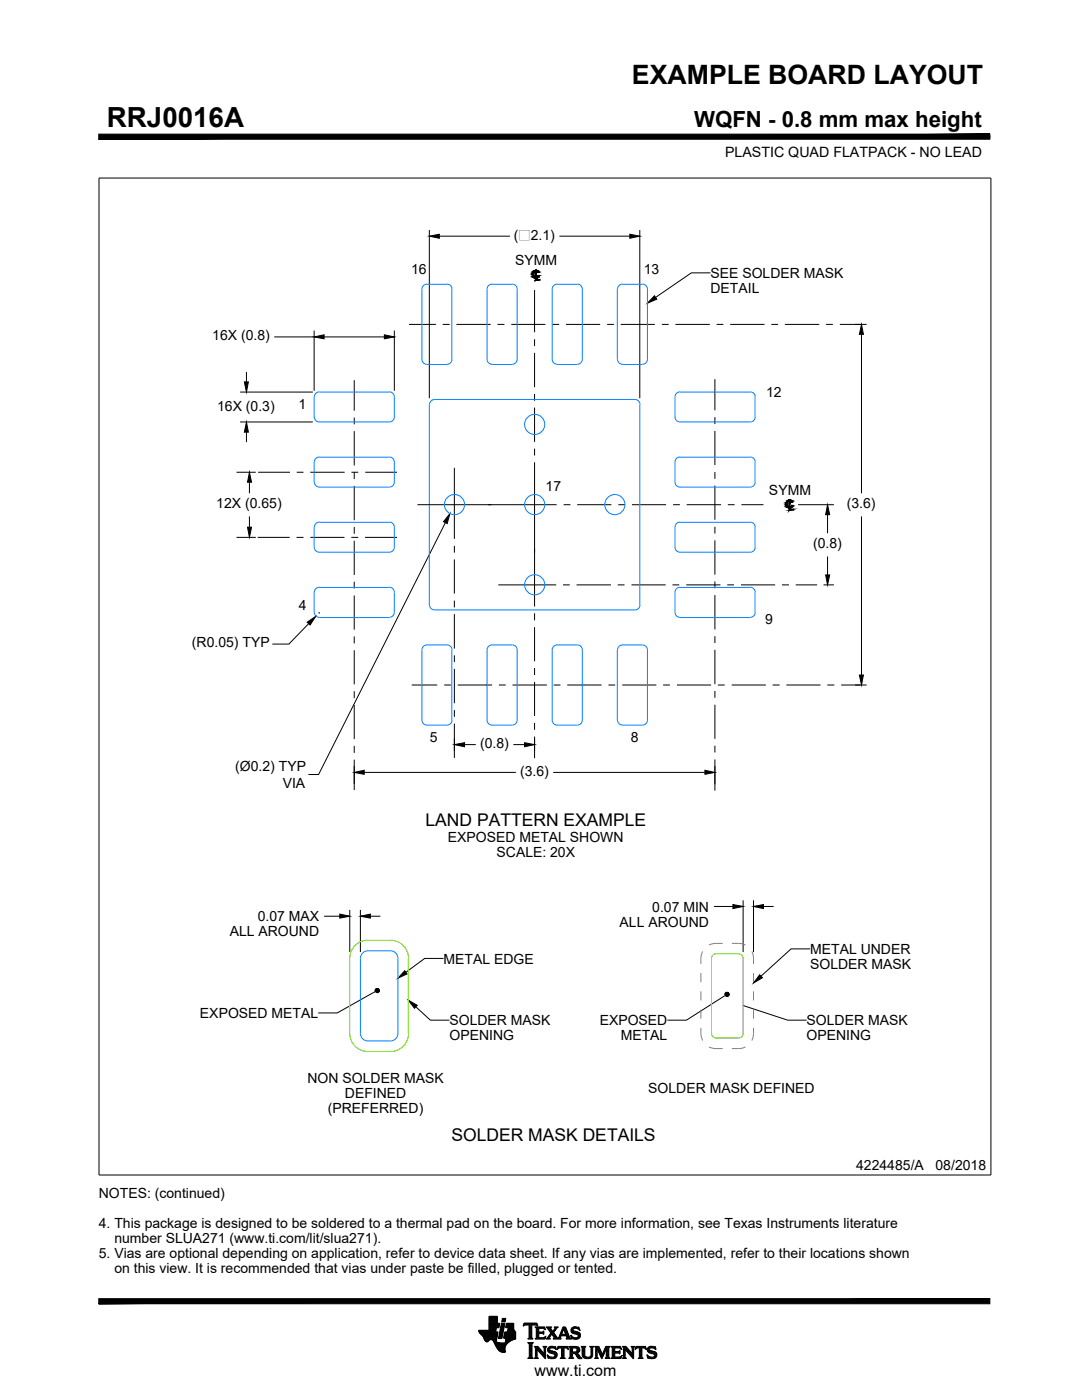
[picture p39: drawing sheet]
<svg xmlns="http://www.w3.org/2000/svg" width="216mm" height="279mm" viewBox="0 0 216 279" stroke-linecap="round" stroke-linejoin="round" font-family="sans-serif">
<defs><g id="words">
<text font-size="5.5" x="21.3" y="25.3">RRJ0016A</text>
<text font-size="5.3" x="126.1" y="16.7">EXAMPLE BOARD LAYOUT</text>
<text font-size="4.4" x="138.5" y="25.3">WQFN - 0.8 mm max height</text>
<g font-size="3.5">
<text x="84.9" y="164.9">LAND PATTERN EXAMPLE</text>
<text x="90.1" y="227.7">SOLDER MASK DETAILS</text>
</g>
<text font-size="3.2" x="106.7" y="274.6">www.ti.com</text>
<g font-size="2.8">
<text x="144.7" y="31.3">PLASTIC QUAD FLATPACK - NO LEAD</text>
<text x="102.6" y="47.9">(□2.1)</text>
<text x="102.8" y="52.9">SYMM</text>
<text x="82" y="54.6">16</text>
<text x="128.5" y="54.7">13</text>
<text x="141.8" y="55.4">SEE SOLDER MASK</text>
<text x="141.8" y="58.4">DETAIL</text>
<text x="42.4" y="67.9">16X (0.8)</text>
<text x="43.3" y="81.9">16X (0.3)</text>
<text x="59.6" y="81.7">1</text>
<text x="152.9" y="79.1">12</text>
<text x="43.2" y="101.4">12X (0.65)</text>
<text x="108.9" y="98">17</text>
<text x="153.4" y="98.8">SYMM</text>
<text x="169" y="101.4">(3.6)</text>
<text x="162.2" y="109.4">(0.8)</text>
<text x="59.6" y="121.7">4</text>
<text x="152.7" y="124.6">9</text>
<text x="38.3" y="129.2">(R0.05) TYP</text>
<text x="85.8" y="148.1">5</text>
<text x="95.8" y="149.3">(0.8)</text>
<text x="125.9" y="148.1">8</text>
<text x="46.9" y="153.9">(Ø0.2) TYP</text>
<text x="103.8" y="154.8">(3.6)</text>
<text x="56.4" y="157.3">VIA</text>
<text x="89.4" y="168">EXPOSED METAL SHOWN</text>
<text x="99.1" y="171">SCALE: 20X</text>
<text x="51.4" y="183.8">0.07 MAX</text>
<text x="123.6" y="184.9">ALL AROUND</text>
<text x="130.2" y="181.9">0.07 MIN</text>
<text x="45.8" y="186.8">ALL AROUND</text>
<text x="161.7" y="190.4">METAL UNDER</text>
<text x="88.5" y="192.3">METAL EDGE</text>
<text x="161.7" y="193.4">SOLDER MASK</text>
<text x="39.9" y="203.1">EXPOSED METAL</text>
<text x="89.7" y="204.6">SOLDER MASK</text>
<text x="89.7" y="207.6">OPENING</text>
<text x="119.7" y="204.6">EXPOSED</text>
<text x="123.9" y="207.6">METAL</text>
<text x="160.9" y="204.6">SOLDER MASK</text>
<text x="160.9" y="207.6">OPENING</text>
<text x="61.4" y="216.1">NON SOLDER MASK</text>
<text x="68.8" y="219">DEFINED</text>
<text x="129.4" y="218.1">SOLDER MASK DEFINED</text>
<text x="65.4" y="222.1">(PREFERRED)</text>
<text x="170.8" y="233.5">4224485/A</text>
<text x="186.7" y="233.5">08/2018</text>
<text x="19.7" y="239.1">NOTES: (continued)</text>
<text x="19.7" y="245">4. This package is designed to be soldered to a thermal pad on the board. For more information, see Texas Instruments literature</text>
<text x="19.7" y="251.1">5. Vias are optional depending on application, refer to device data sheet. If any vias are implemented, refer to their locations shown</text>
<text x="22.8" y="248">number SLUA271 (www.ti.com/lit/slua271).</text>
<text x="22.8" y="254.1">on this view. It is recommended that vias under paste be filled, plugged or tented.</text>
</g>
</g></defs>
<!-- layer: 4224262_FORMAT -->
<g fill="none" stroke="#000" stroke-width=".2">
<path d="M19.7 27.3h177.8M197.5 27v.5M95.5 265.5h3.5M95.5 265.7h3.4M95.5 265.6h3.4M95.6 265.9h3.8M95.6 265.8h3.3M95.6 266h3.8M95.7 266h3.6M95.7 266.1h3.6M95.8 266.2h3.5M95.9 266.2h3.4"/>
<path d="M96 266.3h3.3M96.1 266.4h3.2M96.2 266.5h3.1M96.3 266.6h3M96.3 266.7h2.9M96.4 266.7h2.8M96.4 266.8l.5 .9 .3 .1 .2-.1a.59 .59 0 0 1 .6-.3 .59 .59 0 0 1 .5 .5l.3 .5a2.24 2.24 0 0 0 1.6 1.5l.5-.1a1.49 1.49 0 0 1 .6-1.9M96.4 266.8h2.8M96.5 267h2.7M96.5 266.9h2.7M96.5 267.1h2.7M96.5 267.1h2.6"/>
<path d="M96.6 267.3h2.5M96.6 267.2h2.5M96.7 267.4h1M96.7 267.5h.9M96.8 267.6h.7M96.9 267.7h.5M97 267.8h.4M97.6 265h2l.1-.9h-.4v-1.4h-1.7v2.8h-2.1l.1 .4 .8 .9M97.6 265.4h1.4M97.6 265.3h1.4M97.6 265.2h1.4M97.6 265.1h1.4"/>
<path d="M97.6 264.9h2M97.6 264.8h2M97.6 264.7h2M97.6 264.6h2M97.6 264.5h2M97.6 264.4h2.1M97.6 264.3h2.1M97.6 264.2h2.1M97.6 264.1h2.1M97.6 264h1.7M97.6 263.9h1.7M97.6 263.8h1.7"/>
<path d="M97.6 263.7h1.7M97.6 263.6h1.7M97.6 263.5h1.7M97.6 263.4h1.7M97.6 263.3h1.7M97.6 263.2h1.7M97.6 263.1h1.7M97.6 263h1.7M97.6 262.9h1.7M97.6 262.8h1.7M98.3 267.4h.8M98.3 267.5h.8"/>
<path d="M98.4 267.6h.7M98.5 267.7h.6M98.5 267.8h.6M98.5 267.9h.7M98.6 267.9h.7M98.6 268h1.2M98.7 268.1h2.5M98.7 268.2h2.5M98.7 268.2h2.4M98.8 268.4h2.2M98.8 268.3h2.2M98.8 268.5h2.2"/>
<path d="M98.9 268.6h2M99 268.7h1.8M99 268.8h1.8M99 268.9h1.8M99 265l-.1 .8h.5l-.2 1.3M99.1 269h1.7M99.2 269.1h1.6M99.2 267.1l-.1 .2M99.3 269.2h1.5M99.3 269.3h1.5M99.4 269.3h1.4M99.4 269.4h1.4"/>
<path d="M99.5 267.1h.6M99.5 267h.7M99.5 269.5h1.3M99.5 266.9h.7M99.5 266.8h.7M99.6 266.7h.6M99.6 266.6h.7M99.6 266.5h.7M99.6 266.4h.7M99.6 266.3h.7M99.6 269.6h1.2M99.6 266.2h.7"/>
<path d="M99.6 266.2h.8M99.6 266.1h.8M99.7 266h.7M99.7 269.7h1.2M99.7 265.9h.7M99.7 265.8h.7M99.7 265.7h.7M99.8 265.6h.6M99.8 265.5h.7M99.8 265.4h.7M99.8 265.3h.7M99.9 269.8h1"/>
<path d="M99.9 265.2h.6M99.9 265.1h.6M99.9 265.1h.7M99.9 265h.7M99.9 264.9h.7M99.9 264.8h.7M99.9 264.7h.8M100 264.6h.7M100 264.5h.7M100 264.4h.7M100 269.8h.9M100 264.3h.7"/>
<path d="M100 264.2h.7M100.1 264.1h.6v.1l-.6 2.9h-.6zM100.1 264.1h.6M100.1 263.7h.7M100.1 263.6h.7M100.1 263.5h.8M100.2 263.5h.7M100.2 263.4h.7M100.2 263.3h.7M100.2 263.1h.8l-.2 .7h-.7zM100.2 263.2h.7M100.2 263.2h.8"/>
<path d="M100.4 269.9h.1M100.5 267h2.4M100.5 266.9h2.4M100.5 266.7v.3l.5 .1M100.5 267.1h2.4M100.5 266.8h2.4M100.5 266.7h2.4M100.6 266.6h2.3M100.6 266.5h2.3M100.6 266.4h2.3M100.6 266.3h2.3M100.6 266.2h2.3"/>
<path d="M100.7 266.2h2.2M100.7 266.1h2.2M100.7 266h2.2M100.7 265.9h2.2M100.8 268h.5M100.8 267.9h.6M100.8 267.9h.7M100.8 267.8h.9M100.9 267.7h.9M100.9 267.6h1M100.9 267.5h1.2M100.9 267.4h1.4"/>
<path d="M100.9 264.9h1.6M100.9 264.8h1.6M101 267.1l-.2 .9-1.5-.1-.2-.2v-.4M101 267.2h1.9M101 267.1h1.9M101 264.7h1.5M101 264.6h1.5M101 264.5h1.5M101 264.4h1.5M101 264.3h1.5M101 264.2h1.5M101 264.1h1.5"/>
<path d="M101.1 264.1h1.4v.9h-1.6zM101.2 265.8h1.7M101.2 265.7h1.6M101.3 265.6h1.4M101.3 265.5h1.3M101.3 265.4h1.3M101.3 265.3h1.3M101.3 265.2h1.2M101.4 265.1h1.1M101.4 265l-.2 .8h-.5l-.2 .9M102.5 265l.1 .5a1.28 1.28 0 0 1 .3 1.4v.3l-1.4 .7M102.7 267.3h-1.8"/>
<path d="M104.4 264.6h.1M104.4 264.5h.3M104.5 264.4h2.7M104.5 264.3h2.7M104.5 264.1h2.6M105.3 271.1h1.1M105.3 267.2h1.1M105.4 268.1h1M105.5 271h.7M105.5 267.1h.7M105.6 266.8v-2.2a1.14 1.14 0 0 0-1.2 0l.1-.6h2.6l.2 .6a1.22 1.22 0 0 0-1.2 0v2.2M105.6 266.8v.2l-.3 .2"/>
<path d="M105.6 270.9h.6M105.6 268.2h.6M105.6 266.9h.6M105.6 266.8h.5M105.6 266.7h.5M105.6 266.6h.5M105.6 266.5h.5M105.6 266.4h.5M105.6 266.2h.5M105.6 266h.5M105.6 265.8h.5M105.6 265.7h.5"/>
<path d="M105.6 265.6h.5M105.6 265.5h.5M105.6 265.4h.5M105.6 265.3h.5M105.6 265.1h.5M105.6 265h.5M105.6 264.9h.5M105.6 264.8h.5M105.6 264.7h.5M105.6 264.6h.5M105.6 264.5h.6M105.6 270.7v-2.3l-.3-.5h1.1l-.2 .5v2.3"/>
<path d="M105.6 270.7l-.3 .4h1.1l-.2-.4M105.6 270.7h.6M105.6 270.5h.6M105.6 270.4h.6M105.6 270.3h.6M105.6 270.2h.6M105.6 270.1h.6M105.6 270h.6M105.6 269.8h.6M105.6 269.7h.6M105.6 269.6h.6M105.6 269.5h.6"/>
<path d="M105.6 269.4h.6M105.6 269.3h.6M105.6 269.2h.6M105.6 269.1h.6M105.6 269h.6M105.6 268.8h.6M105.6 268.7h.6M105.6 268.6h.6M105.6 268.5h.6M105.6 268.4h.6M105.6 268.3h.6M106.1 266.8l.3 .4"/>
<path d="M106.6 271.1h.8M106.7 268.8h.7M106.8 267.2h2M106.8 271h.5M106.8 269.1l-.2-.4h.7l1.2 1.4M106.8 270.7l-.2 .4h.8l-.2-.4M106.8 270.9h.4M106.8 270.7h.4M106.8 270.5h.4M106.8 270.4h.4M106.8 270.3h.4M106.8 270.2h.4"/>
<path d="M106.8 270.1h.4M106.8 270h.4M106.8 269.8h.4M106.8 269.7h.4M106.8 269.6h.4M106.8 269.5h.4M106.8 269.4h.4M106.8 269.3h1.1M106.8 269.2h.9M106.8 269.1h.8M106.8 269h.8M106.8 264.9h1.9"/>
<path d="M106.8 269.1v1.6M107 267.1h1.8M107 265h1.7M107 266.8v.2l-.2 .2M107 265.8h1.3l.2-.2v.7l-.2-.2h-.8v.8l.2 .1a1.07 1.07 0 0 0 1.2-.4l-.2 .6h-1.9M107 266.9h.6M107 266.8h.5M107 266.7h.5M107 266.6h.5M107 266.5h.5M107 266.4h.5M107 266.2h.5"/>
<path d="M107 266h1.5M107 265.7h.5M107 265.6h.5M107 265.5h.5M107 265.4h.5M107 265.3h.5M107 265.1h.6M107 264.5h.3M107.2 269.3h.1M107.2 264.6h.1M107.2 269.3v1.4M107.3 269.4h.6"/>
<path d="M107.3 269.5h.7M107.5 269.6h.6M107.5 265.3a1.11 1.11 0 0 1 1.4 .1l-.2-.6h-1.9l.2 .3v1.7M107.5 265.3v.5M107.6 269.7h.6M107.6 269.8h.7M107.7 270h.7M107.9 270.1h1M107.9 270.2h1M108 270.3h.9M108.1 270.4h.8M108.2 270.5h.7"/>
<path d="M108.3 265.8h.2M108.3 270.7h.6M108.4 268.7h.7M108.4 266.2h.1M108.4 270.7h.5M108.4 266.9h.5M108.4 265.7h.1M108.4 265.1h.4M108.5 268.8h.5M108.5 270.9h.4M108.5 270.1h.1M108.5 269h.4"/>
<path d="M108.6 269.1l-.2-.4h.7l-.2 .4M108.6 270h.3M108.6 269.8h.3M108.6 269.7h.3M108.6 269.6h.3M108.6 269.5h.3M108.6 269.4h.3M108.6 269.3h.3M108.6 269.2h.3M108.6 269.1h.3M108.6 269.1v1M108.6 271h.3"/>
<path d="M108.7 265.3h.1M108.7 266.8h.2M108.7 271.1h.2M108.7 265.4h.1M108.8 266.7h.2M108.9 269.1v2.1l-1.7-1.9M108.9 267.2h.9M109 264.9h1M109.2 270.4l.2 .7 .6 .1a.99 .99 0 0 0 1.2-.8M109.2 270.4h.1M109.2 267.1h.4M109.2 270.5h.2"/>
<path d="M109.2 265h.7M109.2 270.7h.3M109.2 269.5h.6M109.2 269.4h.5M109.2 269.3h.5M109.3 270.9h.8M109.3 270.7h.4M109.3 269.6h1M109.3 269.2h.4M109.3 266.9h.4M109.3 265.1h.6M109.3 271h1.6"/>
<path d="M109.3 269.7h1.4M109.3 269.1h.5M109.4 271.1h.1M109.4 269h1.5M109.4 266.8h.3M109.4 265.3h.6M109.4 269.8h1.5M109.4 266.7h.4M109.5 265.4h.6M109.5 268.8h1.4M109.5 266.6h.4M109.5 265.5h.6"/>
<path d="M109.6 270h1.5M109.6 266.5h.3M109.6 265.6h.6M109.7 269.3l.1 .2 .6 .2a.72 .72 0 0 1 .8 .7M109.7 269.3a.84 .84 0 0 1 1.3 0l-.1-.6-.2 .1a.99 .99 0 0 0-1.5 .6 .72 .72 0 0 0 .7 .7M109.7 266.4h.3M109.7 265.7h.9M109.7 271.1h1M109.7 268.7h.8M109.8 266.2h.9M109.8 265.8h.8M109.8 266.2h.8"/>
<path d="M109.8 266h.7M109.9 266l-.7 1-.3 .2M109.9 270.1l.7 .2 .1 .2a.82 .82 0 0 1-.8 .4 .82 .82 0 0 1-.7-.5M109.9 270.1h1.2M109.9 266h.7M110.2 266.4h.6M110.3 266.5h.6M110.3 270.9h.7M110.3 267.2h1.7M110.3 266.6h.6M110.4 266.7h.6M110.4 265.6h.3"/>
<path d="M110.4 270.2h.8M110.5 266l.8 1.1 .3-.3M110.5 266.8h.6M110.5 265.5h.3M110.5 266.8l-.4-.6-.5 .8 .2 .2M110.5 266.8l.1 .3-.3 .1M110.6 269.1h.3M110.6 267.1h.7M110.6 266.9h.6M110.6 265.4h.3M110.6 270.7h.5M110.6 265.3h.4"/>
<path d="M110.6 270.3h.6M110.6 264.9h.7M110.7 265.1l-.4 .6-.4-.6 .2-.3h-1.1l.9 1.2M110.7 265.1l-.1-.3h.8l-.9 1.2M110.7 270.7h.5M110.7 270.4h.5M110.7 265.1h.3M110.7 270.5h.5M110.7 269.2h.3M110.7 265h.5M110.9 269.3h.1M111.2 269.3h.1"/>
<path d="M111.2 269.2h.2M111.2 269.1h.3M111.2 269h2.1M111.3 268.8h2M111.3 268.7h1.7a.49 .49 0 0 1 .4 .7l-.5-.4h-.3v.2M111.3 268.7l-.1 .7a.49 .49 0 0 1 .4-.4 .49 .49 0 0 1 .4 .2M111.3 268.7h2M111.4 267.1h.4M111.5 266.9h.3M111.5 266.8h.4M111.6 266.8l.7-2h.5l.9 2.1 .2 .3M111.6 266.7h.3"/>
<path d="M111.6 266.6h2M111.7 266.5h1.8M111.7 266.4h1.8M111.7 271.1h1.1M111.7 266.2h.4M111.8 266.2h.3M111.8 266h.4M111.9 266.8l-.1 .3 .2 .1M111.9 266h.3M111.9 265.8h.4M112 271h.6M112 266.6l-.1 .2"/>
<path d="M112 270.9h.6M112 269.1h.6M112 265.7h.3M112 270.7l-.3 .4h1.1l-.2-.1v-.3M112 270.7h.6M112 270.5h.6M112 270.4h.6M112 270.3h.6M112 270.2h.6M112 270.1h.6M112 270h.6M112 269.8h.6"/>
<path d="M112 269.7h.6M112 269.6h.6M112 269.5h.6M112 269.4h.6M112 269.3h.6M112 269.2h.6M112 265.6h.3M112 269.2v1.5M112.1 265.5h.3M112.1 265.4h.3M112.2 265.3h.8M112.2 265.1h.8"/>
<path d="M112.3 265h.6M112.3 264.9h.6M112.5 265.2l.3 1.1h-.7zM112.5 265.4h.6M112.6 265.5h.5M112.6 269.2v1.5M112.6 265.6h.6M112.6 265.7h.6M112.7 265.8h.6M112.7 266h.6M112.8 266h.6M112.8 266.2h.6"/>
<path d="M112.9 267.2h1M113 266.6l.1 .2M113 266.7h.6M113.1 266.8v.3l-.2 .1M113.1 266.8h.6M113.1 269.1h.3M113.1 267.1h.7M113.1 266.9h.6M113.2 269.2h.2M113.3 269.3h.1M113.5 271.1h1M113.6 268.8h1.8"/>
<path d="M113.7 271h.6M113.7 270.9h.6M113.7 269h1.9M113.7 270.7l-.2 .4h1l-.3-.4M113.7 270.7h.5M113.7 270.5h.5M113.7 270.4h.5M113.7 270.3h.5M113.7 270.2h.5M113.7 270.1h1.5M113.7 270h1.6M113.7 269.8h1.8"/>
<path d="M113.7 269.7h.5M113.7 269.6h.5M113.7 269.5h.5M113.7 269.4h.5M113.7 269.3h.5M113.7 269.2h.5M113.7 269.1h.6M113.7 269.1v1.6M113.9 266.6h.1M113.9 266.5l.1 .7h.2a1.16 1.16 0 0 0 1.7-.7M113.9 266.5h.1M113.9 265.5a1.03 1.03 0 0 1 1.5-.6l.1-.1 .1 .7"/>
<path d="M113.9 265.5a1.16 1.16 0 0 0 1.3 .8l.2 .3a.85 .85 0 0 1-1.5-.1M113.9 266.7h.3M113.9 265.6h.6M113.9 265.5h.5M113.9 265.4h.4M113.9 266.9h.7M113.9 266.8h.4M113.9 265.7h.9M113.9 265.3h.5M114 267.1h1.6M114 265.8h1.3M114 265.1h.5"/>
<path d="M114 267.2h.2M114.1 266h1.5M114.1 265h1.5M114.2 266h1.5M114.2 264.9h1.3M114.2 270.7v-.6a.76 .76 0 0 1 1 .8 .66 .66 0 0 0 .9 .2M114.3 267.2h1.1M114.4 269l-.2 .2v.6M114.5 266.2h1.3M114.5 264.8h.5M114.7 269a.38 .38 0 0 1 .4 .4M114.7 268.7a.76 .76 0 0 1 1 .9l-.7 .4"/>
<path d="M114.7 267.3h.3M114.8 270.2h.5M114.8 270.3h.7M114.9 270.4h.6M115 270.5h.6M115 269.1h.6M115 266.2h.8M115 270.7h.7M115 269.7h.6M115 270h.1M115 268.7h-1.5l.2 .4M115 270l.6 .4"/>
<path d="M115.1 270.7h.6M115.1 269.6h.6M115.1 269.2h.6M115.1 269.4l-.1 .3-.3 .1M115.1 269.5h.6M115.1 269.4h.6M115.1 269.3h.6M115.1 266.9h.6M115.1 265.1h.5M115.2 270.9h.6M115.3 271h.7M115.3 266.4h.6"/>
<path d="M115.3 266.8h.5M115.3 266.7h.5M115.3 266.5h.6M115.4 271.1h.7M115.4 266.6h.5M115.4 265.3h.2M115.5 265.4h.2M115.6 270.4l.5 .7M115.6 265.5h.1M115.6 265.5a.79 .79 0 0 0-1.3-.1l.4 .3a1.11 1.11 0 0 1 1.2 .8M116.1 268.8h.7M116.1 269.1l-.2-.4h1l-.2 .4"/>
<path d="M116.1 270.4h.6M116.1 270.3h.6M116.1 270.2h.6M116.1 270.1h.6M116.1 270h.6M116.1 269.8h.6M116.1 269.7h.6M116.1 269.6h.6M116.1 269.5h.6M116.1 269.4h.6M116.1 269.3h.6M116.1 269.2h.6"/>
<path d="M116.1 269.1h.6M116.1 269h.6M116.1 269.1v1.3M116.2 270.5h.5M116.2 270.7h.5M116.3 270.7h.5M116.4 270.9h.7M116.5 271h1.5M116.7 270.3a.62 .62 0 0 0 .6 .6 .62 .62 0 0 0 .6-.6M116.7 271.1h1.1M116.7 269.1v1.2M117.5 270.9h.6"/>
<path d="M117.7 268.7h.8M117.8 270.7h.4M117.8 268.8h.5M117.9 270.7h.3M117.9 270.5h.4M117.9 269h.4M117.9 269.1l-.2-.4h.8l-.2 .4M117.9 270.4h.4M117.9 270.3h.4M117.9 270.2h.4M117.9 270.1h.4M117.9 270h.4"/>
<path d="M117.9 269.8h.4M117.9 269.7h.4M117.9 269.6h.4M117.9 269.5h.4M117.9 269.4h.4M117.9 269.3h.4M117.9 269.2h.4M117.9 269.1h.4M117.9 269.1v1.2M118.3 270.3v.2a1.18 1.18 0 0 1-2.1 .1l-.1-.2M118.3 269.1v1.2M118.6 271.1h.8"/>
<path d="M118.8 271h.4M118.8 268.8h.8M118.9 269.1l-.3-.4h.9l.7 1.6 .6-1.3a.67 .67 0 0 1 .9-.2l-.2 .3M118.9 270.7l-.3 .4h.8l-.2-.4M118.9 270.9h.3M118.9 270.7h.3M118.9 270.5h.3M118.9 270.4h.3M118.9 270.3h.3M118.9 270.2h.3M118.9 270.1h.3M118.9 270h.3"/>
<path d="M118.9 269.8h.3M118.9 269.7h.3M118.9 269.6h.3M118.9 269.5h.3M118.9 269.4h.3M118.9 269.3h.8M118.9 269.2h.8M118.9 269.1h.8M118.9 269h.7M118.9 269.1v1.6M119.2 270.7v-1.5l.8 2 1-2v1.5M119.2 269.4h.6"/>
<path d="M119.3 269.5h.6M119.4 269.6h.5M119.4 269.7h.6M119.5 269.8h.5M119.5 270h.5M119.5 270.1h.6M119.6 270.2h.6M119.7 270.3h.8M119.7 270.4h.7M119.7 270.5h.7M119.8 270.7h.5M119.9 270.7h.4"/>
<path d="M119.9 270.9h.4M120 271h.2M120 271.1h.1M120.3 270.2h.3M120.3 270.1h.3M120.3 270h.3M120.4 269.8h.3M120.4 269.7h.3M120.5 269.6h.3M120.5 269.5h.3M120.6 269.4h.3M120.6 269.3h.9"/>
<path d="M120.7 269.2h.8M120.7 271.1h1M120.7 269.1h.8M120.8 269h.7M120.8 268.8h.8M120.8 268.7h.9M120.9 271h.7M120.9 270.9h.6M121 270.7l-.3 .4h1l-.2-.4M121 270.7h.5M121 270.5h.5M121 270.4h.5"/>
<path d="M121 270.3h.5M121 270.2h.5M121 270.1h.5M121 270h.5M121 269.8h.5M121 269.7h.5M121 269.6h.5M121 269.5h.5M121 269.4h.5M121.5 269.1v1.6M121.9 271.1h2M122.1 271h1.9"/>
<path d="M122.1 268.8h1.8M122.2 269.1l-.3-.4h1.9l.1 .6M122.2 270.9h1.8M122.2 270.7h.5M122.2 270.5h.5M122.2 270.4h.5M122.2 270.3h.5M122.2 270.2h.5M122.2 270.1h.5M122.2 270h1.5M122.2 269.8h1.5M122.2 269.7h1.5"/>
<path d="M122.2 269.6h.5M122.2 269.5h.5M122.2 269.4h.5M122.2 269.3h.5M122.2 269.2h.5M122.2 269.1h.5M122.2 269h1.7M122.2 269.1v1.6M122.7 270.7l.2 .2M122.7 269.2v.5M122.9 269l-.2 .2M123.3 269.7l.4-.2v.7l-.3-.2h-.7v.7"/>
<path d="M123.3 269h.3l.3 .3M123.6 270.1h.1M123.6 269.6h.1M123.7 269.1h.2M123.8 270.7h.3M123.8 269.2h.2M123.9 269.3h.1M124 270.7h.1M124.1 270.5l-.7 .4M124.1 270.5h.1M124.1 270.5l-.2 .6h-2l.2-.1 .1-.3M124.2 271.1h.8"/>
<path d="M124.3 268.8h.7M124.4 271h.4M124.4 269.1l-.2-.4h.7l1.2 1.4v-1M124.4 270.7l-.2 .4h.8l-.3-.4M124.4 270.9h.3M124.4 270.7h.3M124.4 270.5h.3M124.4 270.4h.3M124.4 270.3h.3M124.4 270.2h.3M124.4 270.1h.3M124.4 270h.3"/>
<path d="M124.4 269.8h.3M124.4 269.7h.3M124.4 269.6h.3M124.4 269.5h.3M124.4 269.4h.3M124.4 269.3h1M124.4 269.2h.9M124.4 269.1h.8M124.4 269h.7M124.4 269.1v1.6M124.7 269.3h.1M124.7 269.3v1.4"/>
<path d="M124.8 269.4h.7M124.9 269.5h.7M125 269.6h.7M125.1 269.7h.7M125.2 269.8h.7M125.3 270h.7M125.4 270.1h1M125.5 270.2h.9M125.6 270.3h.8M125.7 270.4h.7M125.8 270.5h.6M125.9 270.7h.5"/>
<path d="M125.9 268.7h.7M126 270.7h.4M126.1 268.8h.5M126.1 270.9h.3M126.1 269h.4M126.1 269.1l-.2-.4h.7l-.2 .4M126.1 270h.3M126.1 269.8h.3M126.1 269.7h.3M126.1 269.6h.3M126.1 269.5h.3M126.1 269.4h.3"/>
<path d="M126.1 269.3h.3M126.1 269.2h.3M126.1 269.1h.3M126.2 271h.2M126.3 271.1h.1M126.4 269.1v2.1l-1.7-1.9M126.7 269.3h.1M126.7 269.2h.2M126.8 269.1h.2M126.8 269h2.1M126.9 268.8h1.9M126.9 268.7h1.9"/>
<path d="M127.3 271.1h1M127.5 271h.7M127.6 269.2l-.1-.2h-.3l-.5 .3 .2-.6h1.9l.1 .7a.49 .49 0 0 0-.3-.4 .49 .49 0 0 0-.5 .2M127.6 270.7l-.1 .3-.2 .1h1l-.2-.4M127.6 270.9h.5M127.6 270.7h.5M127.6 270.5h.5M127.6 270.4h.5M127.6 270.3h.5M127.6 270.2h.5M127.6 270.1h.5M127.6 270h.5"/>
<path d="M127.6 269.8h.5M127.6 269.7h.5M127.6 269.6h.5M127.6 269.5h.5M127.6 269.4h.5M127.6 269.3h.5M127.6 269.2h.5M127.6 269.1h.5M127.6 269.2v1.5M128.1 269.2v1.5M128.6 269.1h.3M128.8 269.2h.2"/>
<path d="M128.9 269.3h.1M129.1 270.4l.2 .7 .6 .1a.99 .99 0 0 0 1.2-.8M129.1 270.4h.1M129.1 270.5h.2M129.1 270.7h.5M129.1 270.7h.3M129.1 269.5h.6M129.1 269.4h.5M129.1 269.3h.5M129.2 270.9h.7M129.2 269.6h1M129.2 269.2h.4"/>
<path d="M129.2 271h1.6M129.2 269.7h1.4M129.2 269.1h.5M129.3 271.1h.1M129.3 269h1.5M129.3 269.8h1.5M129.4 268.8h1.4M129.5 270h1.5M129.6 269.3l.1 .2 .6 .2a.72 .72 0 0 1 .8 .7M129.6 269.3a.84 .84 0 0 1 1.3 0l-.1-.6-.2 .1a.98 .98 0 0 0-1.5 .6 .72 .72 0 0 0 .7 .7M129.6 271.1h1M129.6 268.7h.8"/>
<path d="M129.8 270.1l.7 .2 .1 .2a.83 .83 0 0 1-.8 .4 .83 .83 0 0 1-.7-.5M129.8 270.1h1.2M130.2 270.9h.7M130.3 270.2h.7M130.5 269.1h.3M130.5 270.7h.5M130.5 270.3h.6M130.6 270.7h.4M130.6 270.5h.4M130.6 270.4h.5M130.6 269.2h.3M130.8 269.3h.1"/>
</g>
<!-- layer: LANDPATTERN_DIM -->
<g fill="none" stroke="#000" stroke-width=".2">
<path d="M85.7 45.9v33.6M87.7 47.1h14.1M111.6 47.1h14.1M127.7 45.9v33.6M47.9 78.2h14.5M49.2 74.2v2M54.7 67.2h8M62.7 66v12M64.7 67.2h12M78.7 66v12M170.6 64.7h1.1M171.9 66.7v31.7"/>
<path d="M47.2 94.2h3.8M47.9 84.2h14.5M49.2 86.2v2M49.8 96.2v2.2M47.2 107.2h3.8M49.8 103.1v2.1M88.9 104.3l-25.3 50.3h-2.1M90.6 100.7h.1M90.7 100.6v.2M171.9 103.1v31.6M61.6 124.5l-4 4h-3.3M63.6 122.3h.2"/>
<path d="M63.7 122.2v.2M170.6 136.7h1.1M70.7 152.9v3.5M72.7 154.1h30.2M90.7 147.4v2.5M92.7 148.6h2.2M102.4 148.6h2.3M106.7 147.4v2.5M110.4 154.1h30.3M142.6 152.9v3.6"/>
</g>
<!-- layer: 0 -->
<g fill="#000" stroke="#000" stroke-width=".2">
<path d="M85.7 47.1l2-.3v.8zM125.7 46.8l2 .3-2 .5zM48.8 76.2h.8l-.4 2zM62.7 67.2l2-.4v.8zM76.7 66.8l2 .4-2 .4zM130.6 59l.4 .7-1.8 .8zM171.9 64.7l.4 2h-.8zM49.2 84.2l.4 2h-.8zM49.8 94.2l.4 2h-.8zM49.4 105.2h.8l-.4 2zM89.8 102.5l-.6 2-.7-.4zM165.1 100.7l.5 2h-.9z"/>
<path d="M164.7 114.7h.9l-.5 2zM61.3 124.2l1.7-1.2-1.1 1.7zM171.5 134.7h.8l-.4 2zM70.7 154.1l2-.4v.8zM90.7 148.6l2-.4v.8zM104.7 148.2l2 .4-2 .4zM140.7 153.7l1.9 .4-1.9 .4zM67.8 182.4l2 .5-2 .3zM71.9 182.9l2-.5v.8zM80.8 193.7l.4 .7-1.8 .8zM81.5 199.6l1.8 1-.6 .6zM146.2 180.5l2.1 .4-2.1 .4z"/>
<path d="M150.4 180.9l1.9-.4v.8zM151.6 194.5l.5 .6-1.7 1.1z"/>
<path d="M74.9 197.9l.2 .1 .2-.3zM75.3 197.7v.4l-.2-.1zM75.3 197.7v.4l.2-.1z"/>
<path d="M74.9 197.5l.4 .2-.2-.4zM74.9 197.5l.4 .2h-.4zM74.9 197.7v.2l.4-.2z"/>
<path d="M75.3 197.7l.2 .3 .1-.1zM75.3 197.7h.4l-.1 .2zM75.3 197.7h.4l-.1-.2z"/>
<path d="M75.5 197.3l-.2 .4 .3-.2zM75.3 197.3h.2l-.2 .4zM75.1 197.3l.2 .4v-.4z"/>
<path d="M144.8 198.6l.1 .2 .2-.4zM145.1 198.4v.4h-.2zM145.1 198.4v.4h.2z"/>
<path d="M144.9 198.1l-.2 .2 .4 .1zM144.7 198.3l.4 .1h-.4zM144.7 198.4l.1 .2 .3-.2z"/>
<path d="M145.1 198.4l.2 .4 .1-.2zM145.1 198.4h.4l-.1 .2zM145.1 198.4h.4l-.1-.2z"/>
<path d="M145.3 198.1l-.2 .3 .3-.2zM145.1 198l.2 .1-.2 .3zM144.9 198.1l.2 .3v-.4z"/>
</g>
<!-- layer: RUM0016D_DIM -->
<path d="M159.2 100.7h7.2M164.3 116.7h2.1M165.1 102.7v3.7M165.1 111.1v3.6" fill="none" stroke="#000" stroke-width=".2"/>
<!-- layer: NSMD_PAD_DIM -->
<path d="M64.7 182.9h5.1M69.8 181.6v8.4M71.9 181.6v8.4M71.9 182.9h4" fill="none" stroke="#000" stroke-width=".2"/>
<!-- layer: SMD_PAD_DIM -->
<path d="M148.3 179.7v10.3M150.4 179.7v10.3M142.5 180.9h5.8M150.4 180.9h4" fill="none" stroke="#000" stroke-width=".2"/>
<!-- layer: 4224262_DIM -->
<g fill="#000" stroke="#000" stroke-width=".2">
<path d="M106.3 55.2h.3zM106.3 55.1h.2zM106.4 55.3h.4zM106.8 55.5h.3zM106.8 55.9l1-.1v.1zM106.8 55.5h.2l-.2 .4zM107.1 55.3l.4-.1zM107.2 54.2h.3zM107.3 55.2l.3-.1-.1 .1zM107.1 55.3h.4zM107.3 54.2h.2zM107.3 55.2h.2z"/>
<path d="M107.3 54.3l.3 .1zM107.3 55.1h.3zM107.4 55h.2zM157 101.1h.2zM156.9 101h.3zM157 101.2h.3zM157.5 101.4h.3zM157.5 101.8l.9-.2v.2zM157.5 101.4h.1l-.1 .4zM157.8 101.1h.3zM157.8 100h.3zM157.9 101h.3z"/>
<path d="M157.7 101.2l.4-.1zM157.9 100.1h.2zM157.9 101l.2 .1zM157.9 100.2h.3zM158 100.8l.2 .1z"/>
<path d="M106.2 55h.3zM106.3 55h.2z"/>
<path d="M106.2 54.7l.2-.1zM106.2 54.7h.2z"/>
<path d="M106.2 54.8l.2-.1v.1zM106.2 54.8h.2z"/>
<path d="M106.2 54.9l.2-.1 .1 .2zM106.2 54.9l.3 .1z"/>
<path d="M106.2 54.5h.3zM106.2 54.5h.3z"/>
<path d="M106.2 54.6l.3-.1zM106.2 54.6v.1l.2-.1z"/>
<path d="M106.5 54.1l.8-.1zM106.9 54.1l.4-.1z"/>
<path d="M106.3 54.3l.3-.1zM106.3 54.3l.3-.1zM106.4 54.2h.2z"/>
<path d="M106.3 54.4l.2-.1zM106.3 54.3v.1l.2-.1z"/>
<path d="M106.3 54.4h.2zM106.3 54.4l.2 .1z"/>
<path d="M106.3 55.1h.2zM106.3 55h.2z"/>
<path d="M106.4 54.2h.3zM106.4 54.2l.3-.1zM106.4 54.1h.3z"/>
<path d="M106.4 55.3h.3zM106.3 55.2h.3z"/>
<path d="M106.4 54.1h.4zM106.4 54.1h.5zM106.4 54.1h.5z"/>
<path d="M106.4 55.3h.4zM106.4 55.3h.3z"/>
<path d="M106.8 53.9h.2zM106.8 53.9h.2z"/>
<path d="M106.9 54.1l.4-.1zM107 54.1h.4zM107 54.1h.4z"/>
<path d="M106.8 53.9h.4zM106.7 54l.5-.1z"/>
<path d="M107 54.4l-.2 .9h.2zM106.8 54.4h.2l-.2 .9z"/>
<path d="M106.5 55.4l.5-.1zM106.5 55.4l.3-.1z"/>
<path d="M107.1 54.1h.3zM107.1 54.2l.3-.1z"/>
<path d="M107 55.3h.5zM107 55.3h.5zM106.5 55.4h.9z"/>
<path d="M106.7 54h.6zM106.6 54h.7z"/>
<path d="M106.7 55.5h.5zM106.7 55.5h.4z"/>
<path d="M106.6 54h.7zM106.5 54.1l.8-.1z"/>
<path d="M107.3 55.2h.2zM107.1 55.3l.4-.1z"/>
<path d="M107.3 54.3l.2-.1zM107.3 54.3l.3 .1-.1-.2z"/>
<path d="M106.6 55.5l.7-.1zM106.6 55.5h.6z"/>
<path d="M107.3 55h.3zM107.3 55.1l.3-.1z"/>
<path d="M106.5 55.4h.9zM106.5 55.4h.8z"/>
<path d="M107.3 54.2h.2zM107.2 54.2h.3z"/>
<path d="M106.8 55.9l.2-.1h.8zM107 55.5l-.2 .4 .2-.1z"/>
<path d="M157.1 99.9h.9zM157.5 100l.5-.1z"/>
<path d="M157.5 99.8h.2zM157.3 99.8h.4z"/>
<path d="M157.6 100l.4-.1zM157.6 100h.4zM157.6 100h.4z"/>
<path d="M157.3 99.8h.5zM157.3 99.8h.5z"/>
<path d="M157.3 99.8h.6zM157.2 99.9l.7-.1z"/>
<path d="M157.2 99.9h.8zM157.2 99.9h.8z"/>
<path d="M156.9 100.9h.2zM156.9 100.9h.2z"/>
<path d="M156.8 100.6l.2-.1zM156.8 100.6h.2z"/>
<path d="M156.8 100.7l.2-.1v.1zM156.8 100.7h.2z"/>
<path d="M156.8 100.8l.2-.1 .1 .2zM156.8 100.8l.3 .1z"/>
<path d="M156.9 100.3h.2v.1zM156.9 100.3l-.1 .2 .3-.1z"/>
<path d="M156.8 100.5l.3-.1zM156.8 100.5v.1l.2-.1z"/>
<path d="M156.9 100.2l.3-.1zM156.9 100.2l.3-.1zM157 100.1l-.1 .1 .3-.1z"/>
<path d="M156.9 100.3l.2-.1zM156.9 100.2h.2z"/>
<path d="M156.9 100.3h.2zM156.9 100.3h.2z"/>
<path d="M156.9 101h.3zM156.9 100.9h.2z"/>
<path d="M157 100.1l.3-.1zM157 100.1l.3-.1zM157 100h.3z"/>
<path d="M157 101.1h.3zM157 101.1h.2z"/>
<path d="M157 100h.4zM157 100h.5zM157.1 99.9l-.1 .1h.5z"/>
<path d="M157 101.2h.3zM157 101.1h.3z"/>
<path d="M157.6 100.3l-.1 .9h.1zM157.5 100.3h.1l-.1 .9z"/>
<path d="M157.1 101.3l.5-.1zM157.1 101.3l.4-.1z"/>
<path d="M157.7 100h.3zM157.8 100h.2z"/>
<path d="M157.6 101.2l.5-.1zM157.6 101.2l.5-.1zM157.1 101.3l.9-.1z"/>
<path d="M157.3 101.4h.5zM157.3 101.4h.5z"/>
<path d="M157.9 101.1h.2zM157.8 101.1h.3z"/>
<path d="M157.9 100.1h.2zM157.9 100.2h.3z"/>
<path d="M157.2 101.3h.7zM157.2 101.3l.6 .1z"/>
<path d="M158 100.9h.2zM158 101l.2-.1z"/>
<path d="M157.1 101.3l.9-.1zM157.1 101.3h.8z"/>
<path d="M157.9 100.1h.2zM157.8 100h.3z"/>
<path d="M157.6 101.6h.8l-.9 .2zM157.6 101.4l-.1 .4z"/>
</g>
<!-- layer: 0 -->
<path d="M141.8 54.5h-3.8l-7.2 4.9M74.9 197.9l-7.6 4.3h-3.8M88.5 191.3h-3.8l-3.7 2.7M144.8 198.6l-7.8 5h-3.8M161.7 189.4h-3.9l-6 5.4M83 200.9l2.9 2.7h3.8M148.3 200.7l8.9 2.9h3.7" fill="none" stroke="#000" stroke-width=".2"/>
<!-- layer: 4224262_FORMAT -->
<g fill="#000" stroke="#000" stroke-width=".2">
<path d="M19.7 26.8v1l177.8-1zM19.7 27.8l177.8-1v1z"/>
<path d="M19.7 259.2v1l177.8-1zM19.7 260.2l177.8-1v1z"/>
</g>
<!-- layer: LANDPATTERN_OBJECT -->
<g fill="none" stroke="#007fff" stroke-width=".2">
<path d="M85.2 56.7h4a.99 .99 0 0 1 1 1M85.2 56.7a.99 .99 0 0 0-1 1v14M90.2 57.7v14M102.2 56.7h-4a.99 .99 0 0 0-1 1v14M102.2 56.7a.99 .99 0 0 1 1 1v14M111.2 56.7h4a.99 .99 0 0 1 1 1v14M111.2 56.7a.99 .99 0 0 0-1 1v14M123.2 57.7v14M128.2 56.7h-4a.99 .99 0 0 0-1 1M128.2 56.7a.99 .99 0 0 1 1 1v14M63.7 78.2h14M63.7 78.2a.99 .99 0 0 0-1 1v4"/>
<path d="M77.7 78.2a.99 .99 0 0 1 1 1v4M84.2 71.7a.99 .99 0 0 0 1 1M85.2 72.7h4M90.2 71.7a.99 .99 0 0 1-1 1M97.2 71.7a.99 .99 0 0 0 1 1M98.2 72.7h4M103.2 71.7a.99 .99 0 0 1-1 1M110.2 71.7a.99 .99 0 0 0 1 1M111.2 72.7h4M116.2 71.7a.99 .99 0 0 1-1 1M123.2 71.7a.99 .99 0 0 0 1 1M124.2 72.7h4"/>
<path d="M129.2 71.7a.99 .99 0 0 1-1 1M135.7 78.2h14M135.7 78.2a.99 .99 0 0 0-1 1v4M149.7 78.2a.99 .99 0 0 1 1 1M150.7 79.2v4M62.7 92.2v4a.99 .99 0 0 0 1 1h14a1 1 0 0 0 1-1v-4M62.7 83.2a.99 .99 0 0 0 1 1h14a1 1 0 0 0 1-1M63.7 91.2h14M63.7 91.2a.99 .99 0 0 0-1 1M77.7 91.2a.99 .99 0 0 1 1 1M85.7 80.7v40M85.7 80.7a.99 .99 0 0 1 1-1h40a1 1 0 0 1 1 1"/>
<path d="M127.7 80.7v40M134.7 92.2v4a.99 .99 0 0 0 1 1h14M134.7 83.2a.99 .99 0 0 0 1 1h14M135.7 91.2h14M135.7 91.2a.99 .99 0 0 0-1 1M149.7 91.2a.99 .99 0 0 1 1 1M150.7 92.2v4M150.7 96.2a.99 .99 0 0 1-1 1M150.7 83.2a.99 .99 0 0 1-1 1M62.7 118.2v4a.99 .99 0 0 0 1 1M62.7 109.2a.99 .99 0 0 0 1 1h14a1 1 0 0 0 1-1M63.7 117.2h14"/>
<path d="M63.7 104.2h14M63.7 104.2a.99 .99 0 0 0-1 1v4M63.7 117.2a.99 .99 0 0 0-1 1M77.7 104.2a.99 .99 0 0 1 1 1v4M77.7 117.2a.99 .99 0 0 1 1 1M78.7 118.2v4a.99 .99 0 0 1-1 1M134.7 118.2v4a.99 .99 0 0 0 1 1M134.7 109.2a.99 .99 0 0 0 1 1h14M135.7 117.2h14M135.7 104.2h14M135.7 117.2a.99 .99 0 0 0-1 1M135.7 104.2a.99 .99 0 0 0-1 1v4"/>
<path d="M149.7 117.2a.99 .99 0 0 1 1 1M149.7 104.2a.99 .99 0 0 1 1 1M150.7 105.2v4M150.7 118.2v4M150.7 109.2a.99 .99 0 0 1-1 1M63.7 123.2h14M85.2 128.7h4a.99 .99 0 0 1 1 1M85.2 128.7a.99 .99 0 0 0-1 1v14a1 1 0 0 0 1 1M85.7 120.7a.99 .99 0 0 0 1 1h40a1 1 0 0 0 1-1M90.2 129.7v14M102.2 128.7h-4a.99 .99 0 0 0-1 1v14a1 1 0 0 0 1 1h4M102.2 128.7a1 1 0 0 1 1 1v14a.99 .99 0 0 1-1 1"/>
<path d="M111.2 128.7h4a1 1 0 0 1 1 1v14a.99 .99 0 0 1-1 1h-4M111.2 128.7a.99 .99 0 0 0-1 1v14a1 1 0 0 0 1 1M123.2 129.7v14M128.2 128.7h-4a.99 .99 0 0 0-1 1M128.2 128.7a1 1 0 0 1 1 1v14a.99 .99 0 0 1-1 1M135.7 123.2h14M150.7 122.2a.99 .99 0 0 1-1 1M90.2 143.7a.99 .99 0 0 1-1 1h-4M123.2 143.7a.99 .99 0 0 0 1 1h4"/>
<circle cx="106.7" cy="84.7" r="2.01"/>
<circle cx="90.7" cy="100.7" r="2.01"/>
<circle cx="106.7" cy="116.7" r="2.01"/>
<circle cx="106.7" cy="100.7" r="2.01"/>
<circle cx="122.7" cy="100.7" r="2.01"/>
</g>
<!-- layer: LANDPATTERN_CENTER -->
<g fill="none" stroke="#000" stroke-width=".2">
<path d="M70.7 75.9v6.1M81.6 64.7h5.4M88.3 64.7h1.4M91.1 64.7h6.8M99.3 64.7h1.4M102 64.7h6.8M110.2 64.7h1.4M112.9 64.7h6.8M121.1 64.7h1.4M123.9 64.7h6.8M132.1 64.7h1.3M134.8 64.7h6.8"/>
<path d="M142.6 75.7v6.2M143 64.7h1.3M145.7 64.7h6.9M153.9 64.7h1.4M156.6 64.7h6.9M164.8 64.7h1.4M167.6 64.7h5.3M51.5 94.2h6.4M59.2 94.2h1.4M61.9 94.2h6.9M70.1 94.2h1.4M70.7 83.3v1.4"/>
<path d="M70.7 86v6.9M70.7 94.2v1.4M70.7 97v6.8M72.9 94.2h6.3M90.7 93.4v14.1M142.6 83.2v1.4M142.6 86v6.8M142.6 94.2v1.4M142.6 96.9v6.8M51.4 107.2h6.4M59.2 107.2h1.4M61.9 107.2h6.8"/>
<path d="M70.1 107.2h1.4M70.7 105.2v1.3M70.7 107.9v6.8M70.7 116.1v1.3M70.7 118.8v6.9M72.8 107.2h6.4M83.3 100.7h14.7M90.7 108.9v1.4M90.7 111.6v6.9M90.7 119.9v1.3M99.4 116.7h11.6M106.7 109.4v11.6"/>
<path d="M112.3 116.7h1.4M115 116.7h6.9M123.3 116.7h1.3M126 116.7h6.8M134.2 116.7h1.3M136.9 116.7h6.8M142.6 105.1v1.4M142.6 107.8v6.9M142.6 116v1.4M142.6 118.8v6.8M145.1 116.7h1.4M147.9 116.7h6.8"/>
<path d="M156 116.7h1.4M158.8 116.7h4.3M70.7 127v1.4M70.7 129.8v6.8M70.7 137.9v1.4M82.2 136.7h5M88.6 136.7h1.4M90.7 122.6v6.8M90.7 130.8v1.3M90.7 133.5v6.8M91.3 136.7h6.9M99.6 136.7h1.3"/>
<path d="M102.3 136.7h6.8M106.7 122.4v1.4M106.7 125.2v6.8M106.7 133.3v1.4M106.7 136.1v6.8M110.5 136.7h1.3M113.2 136.7h6.8M121.4 136.7h1.4M124.1 136.7h6.9M132.3 136.7h1.4M135.1 136.7h6.8M142.6 127v1.3"/>
<path d="M142.6 129.7v6.8M142.6 137.9v1.3M143.2 136.7h1.4M146 136.7h6.8M154.2 136.7h1.4M156.9 136.7h6.8M165.1 136.7h1.4M167.8 136.7h5.1M70.7 140.7v6.8M70.7 148.9v1.4M70.7 151.6v6.1M90.7 141.7v1.4"/>
<path d="M90.7 144.4v6.9M106.7 144.3v1.3M106.7 147v4.3M142.6 140.6v6.9M142.6 148.8v1.4M142.6 151.6v6.2"/>
</g>
<!-- layer: RUM0016D_CENTER -->
<g fill="none" stroke="#000" stroke-width=".2">
<path d="M106.7 57.9v8.4M106.7 67.7v1.4M106.7 70.4v6.9M106.7 78.6v1.4M106.7 81.3v6.9M106.7 89.5v1.4M106.7 92.3v18M97.4 100.7h13.7M112.5 100.7h1.3M115.2 100.7h6.8M123.4 100.7h1.3M126.1 100.7h6.8"/>
<path d="M134.3 100.7h1.4M137 100.7h6.9M145.2 100.7h1.4M147.9 100.7h4.4"/>
</g>
<!-- layer: NSMD_PAD_OBJECT -->
<path d="M73.4 187.7h4.5M73.4 187.6a3.6 3.6 0 0 0-3.6 3.7v15M77.9 187.6a3.6 3.6 0 0 1 3.6 3.7M81.5 191.3v15M69.8 206.2a3.6 3.6 0 0 0 3.6 3.7M73.4 209.9h4.5M81.5 206.2a3.6 3.6 0 0 1-3.6 3.7" fill="none" stroke="#6edd00" stroke-width=".2"/>
<path d="M73.4 189.8h4.5M73.4 189.8a1.5 1.5 0 0 0-1.5 1.5v15M77.9 189.8a1.5 1.5 0 0 1 1.5 1.5v15M71.9 206.2a1.5 1.5 0 0 0 1.5 1.5M73.4 207.7h4.5M79.4 206.2a1.5 1.5 0 0 1-1.5 1.5" fill="none" stroke="#007fff" stroke-width=".2"/>
<!-- layer: SMD_PAD_HIDDEN -->
<g fill="none" stroke="#808080" stroke-width=".2">
<path d="M139.9 194.2v1.8M139.9 197.8v1.9M140.2 189.9a4.1 4.1 0 0 0-.3 2.5M144.2 188.3a4.7 4.7 0 0 0-2.7 .3M146 188.3a4.4 4.4 0 0 1 2.7 .3M150 189.9a4.1 4.1 0 0 1 .4 2.5M150.4 194.2v1.8M150.4 197.8v1.9M139.9 205.1a4.4 4.4 0 0 0 .3 2.6M139.9 201.5v1.8M141.5 208.9a4.7 4.7 0 0 0 2.7 .4M148.7 208.9a4.4 4.4 0 0 1-2.7 .4"/>
<path d="M150.4 205.1a4.4 4.4 0 0 1-.4 2.6M150.4 201.5v1.8"/>
</g>
<!-- layer: SMD_PAD_OBJECT -->
<path d="M142 206.2a.91 .91 0 0 0 .9 1h4.4a.91 .91 0 0 0 1-1M142 206.3v-15a.91 .91 0 0 1 .9-1h4.4a.91 .91 0 0 1 1 1v15" fill="none" stroke="#6edd00" stroke-width=".2"/>
<!-- layer: 4224262_TABLE -->
<path d="M19.8 35.5h177.9v199h-177.9z" fill="none" stroke="#000" stroke-width=".2"/>
<use href="#words"/>
</svg>
